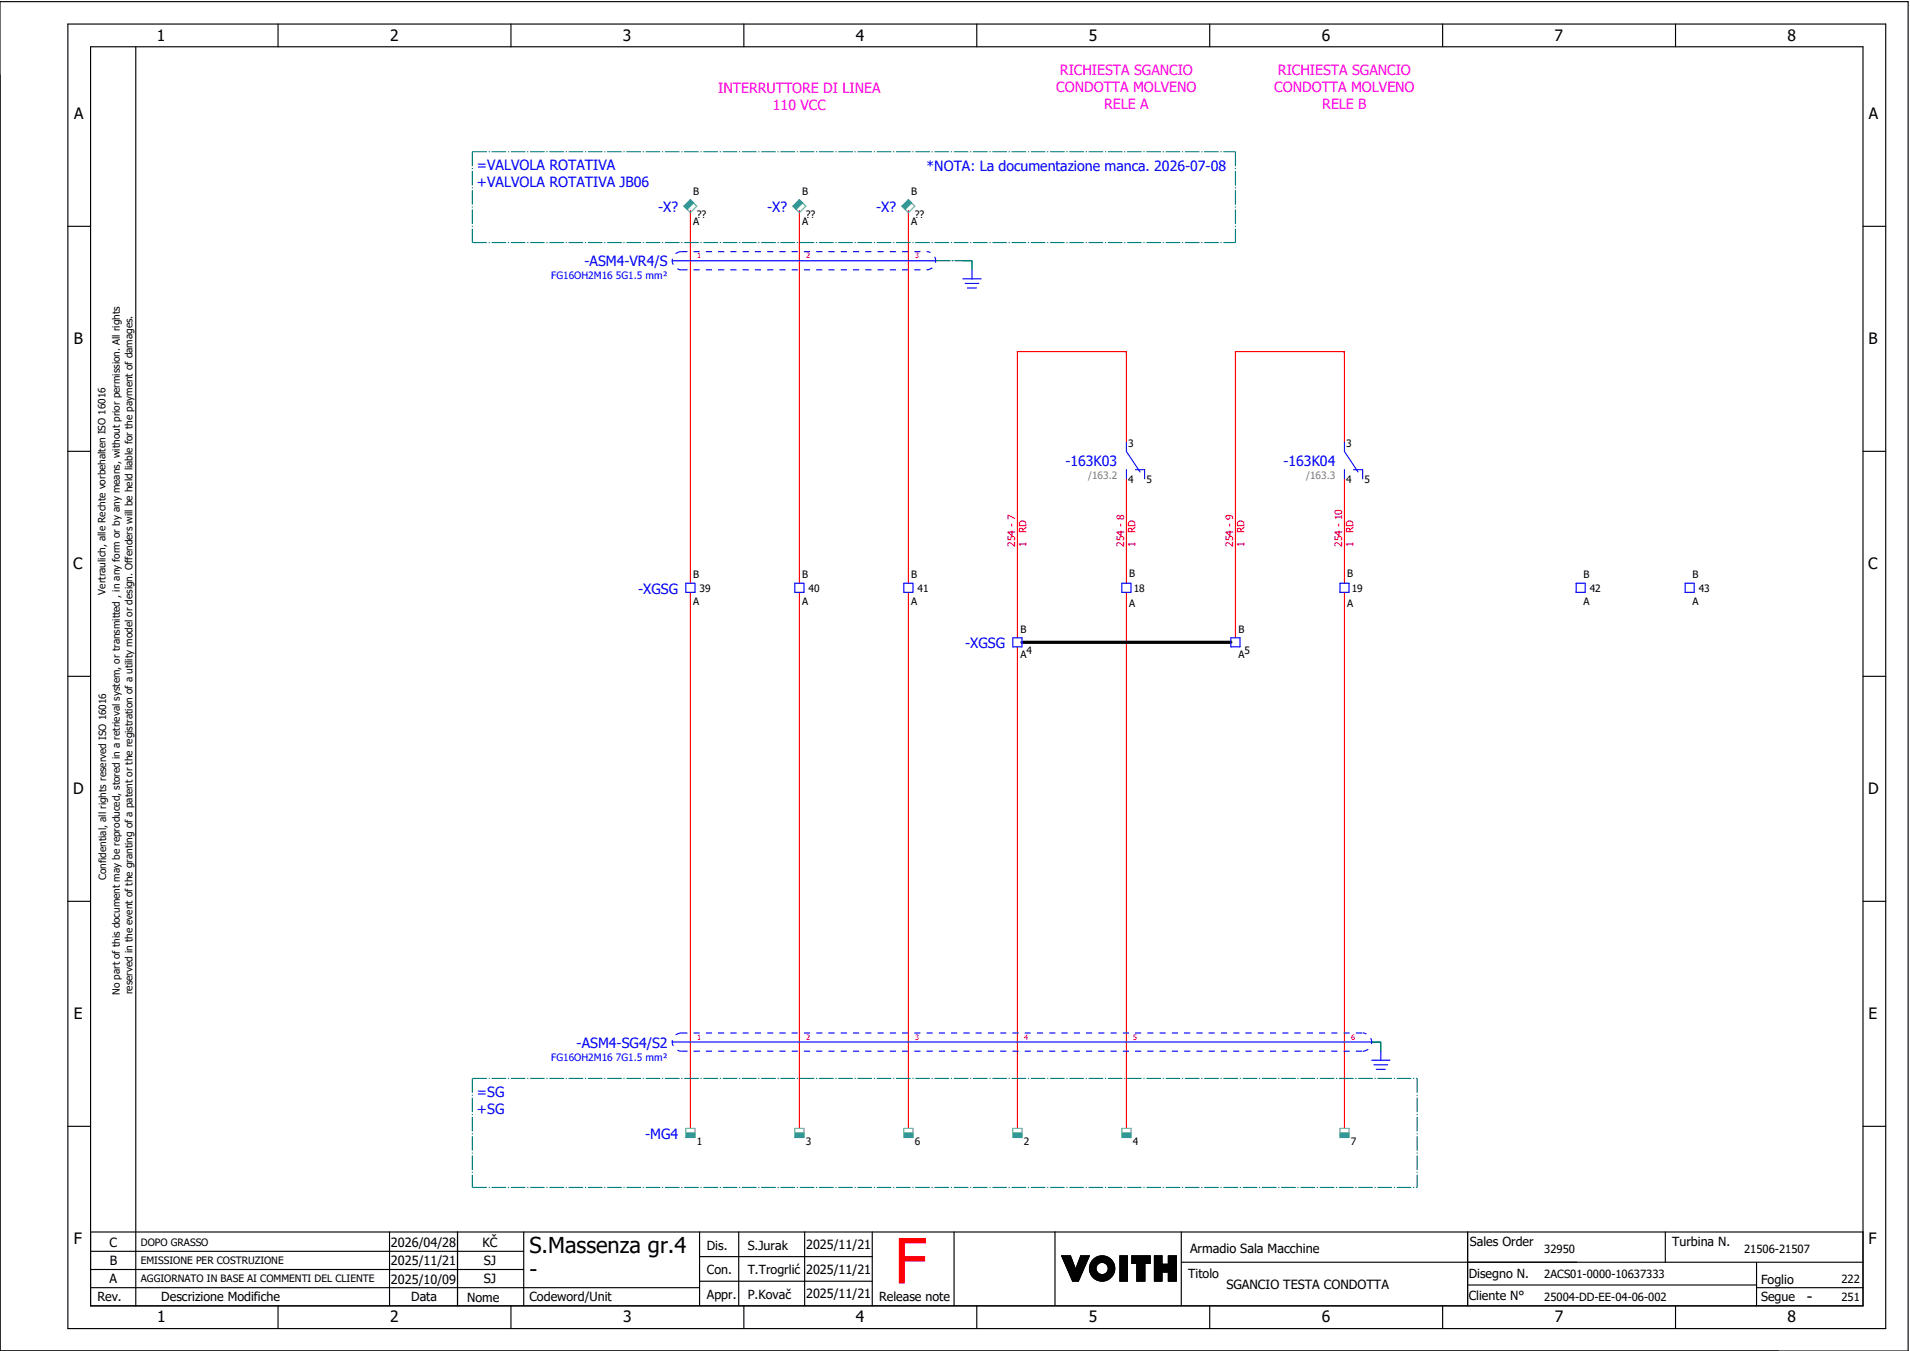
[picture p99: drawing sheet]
<svg xmlns="http://www.w3.org/2000/svg" width="421mm" height="297mm" viewBox="0 0 421 297" stroke-linecap="round" stroke-linejoin="round" font-family="sans-serif">
<defs><g id="words">
<text font-size="13.8" fill="#f00" x="196.9" y="282.5">F</text>
<g font-size="4.8">
<text x="116.6" y="275.8">S.Massenza gr.4</text>
<text x="116.6" y="281.1">-</text>
</g>
<g font-size="3.4">
<text x="34.5" y="9">1</text>
<text x="85.9" y="9">2</text>
<text x="137.1" y="9">3</text>
<text x="188.4" y="9">4</text>
<text x="239.7" y="9">5</text>
<text x="291" y="9">6</text>
<text x="342.3" y="9">7</text>
<text x="393.5" y="9">8</text>
<text x="16.3" y="26.2">A</text>
<text x="411.5" y="26.2">A</text>
<text x="16.2" y="75.8">B</text>
<text x="411.4" y="75.8">B</text>
<text x="16.1" y="125.3">C</text>
<text x="411.3" y="125.3">C</text>
<text x="16.1" y="174.8">D</text>
<text x="411.3" y="174.8">D</text>
<text x="16.2" y="224.4">E</text>
<text x="411.4" y="224.4">E</text>
<text x="16.2" y="273.9">F</text>
<text x="411.4" y="273.9">F</text>
<text x="397.8" y="286.6">-</text>
<text x="34.6" y="291">1</text>
<text x="85.9" y="291">2</text>
<text x="137.2" y="291">3</text>
<text x="188.4" y="291">4</text>
<text x="239.7" y="291">5</text>
<text x="291" y="291">6</text>
<text x="342.3" y="291">7</text>
<text x="393.6" y="291">8</text>
</g>
<g font-size="3.1" fill="#f0f">
<text x="233.4" y="16.5">RICHIESTA SGANCIO</text>
<text x="281.4" y="16.5">RICHIESTA SGANCIO</text>
<text x="158.1" y="20.5">INTERRUTTORE DI LINEA</text>
<text x="232.5" y="20.3">CONDOTTA MOLVENO</text>
<text x="280.5" y="20.3">CONDOTTA MOLVENO</text>
<text x="170.2" y="24.3">110 VCC</text>
<text x="243.1" y="24">RELE A</text>
<text x="291.1" y="24">RELE B</text>
</g>
<g font-size="3.1" fill="#00f">
<text x="105" y="37.5">=VALVOLA ROTATIVA</text>
<text x="105" y="41.3">+VALVOLA ROTATIVA JB06</text>
<text x="204" y="37.8">*NOTA: La documentazione manca. 2026-07-08</text>
<text x="144.9" y="46.7">-X?</text>
<text x="168.9" y="46.7">-X?</text>
<text x="192.9" y="46.7">-X?</text>
<text x="128.7" y="58.6">-ASM4-VR4/S</text>
<text x="234.6" y="102.6">-163K03</text>
<text x="282.6" y="102.6">-163K04</text>
<text x="140.5" y="130.7">-XGSG</text>
<text x="212.5" y="142.6">-XGSG</text>
<text x="127" y="230.6">-ASM4-SG4/S2</text>
<text x="105" y="241.5">=SG</text>
<text x="105" y="245.3">+SG</text>
<text x="142" y="250.7">-MG4</text>
</g>
<g font-size="2.8">
<text x="24.1" y="274.4">C</text>
<text x="86.1" y="274.4">2026/04/28</text>
<text x="106.2" y="274.4">KČ</text>
<text x="155.6" y="275.1">Dis.</text>
<text x="164.6" y="275.1">S.Jurak</text>
<text x="177.5" y="275">2025/11/21</text>
<text x="262" y="275.8">Armadio Sala Macchine</text>
<text x="323.6" y="274.3">Sales Order</text>
<text x="368.1" y="274.2">Turbina N.</text>
<text x="24.2" y="278.6">B</text>
<text x="86.1" y="278.6">2025/11/21</text>
<text x="106.5" y="278.6">SJ</text>
<text x="155.6" y="280.5">Con.</text>
<text x="164.6" y="280.5">T.Trogrlić</text>
<text x="177.5" y="280.4">2025/11/21</text>
<text x="261.6" y="281.3">Titolo</text>
<text x="323.4" y="281.2">Disegno N.</text>
<text x="21.4" y="286.5">Rev.</text>
<text x="24.1" y="282.5">A</text>
<text x="35.5" y="286.4">Descrizione Modifiche</text>
<text x="86.1" y="282.6">2025/10/09</text>
<text x="90.5" y="286.5">Data</text>
<text x="102.8" y="286.5">Nome</text>
<text x="106.5" y="282.5">SJ</text>
<text x="116.6" y="286.3">Codeword/Unit</text>
<text x="155.6" y="286">Appr.</text>
<text x="164.6" y="285.9">P.Kovač</text>
<text x="177.5" y="285.8">2025/11/21</text>
<text x="193.5" y="286.5">Release note</text>
<text x="270" y="283.8">SGANCIO TESTA CONDOTTA</text>
<text x="323.4" y="286.2">Cliente N°</text>
<text x="387.7" y="286.5">Segue</text>
<text x="387.7" y="282.6">Foglio</text>
</g>
<g font-size="2.5">
<text x="340" y="275.9">32950</text>
<text x="384" y="275.9">21506-21507</text>
<text x="340" y="281.4">2ACS01-0000-10637333</text>
<text x="340" y="286.4">25004-DD-EE-04-06-002</text>
<text x="405.4" y="282.4">222</text>
<text x="405.4" y="286.4">251</text>
</g>
<g font-size="2.2">
<text x="152.6" y="42.9">B</text>
<text x="176.6" y="42.9">B</text>
<text x="200.6" y="42.9">B</text>
<text x="152.6" y="49.6">A</text>
<text x="153.4" y="48">??</text>
<text x="176.6" y="49.6">A</text>
<text x="177.4" y="48">??</text>
<text x="200.6" y="49.6">A</text>
<text x="201.4" y="48">??</text>
<text x="248.4" y="98.3">3</text>
<text x="296.4" y="98.3">3</text>
<text x="248.4" y="106.2">4</text>
<text x="252.4" y="106.2">5</text>
<text x="296.4" y="106.2">4</text>
<text x="300.4" y="106.2">5</text>
<text x="23.2" y="130.9" transform="rotate(-90 23.2 130.9)">Vertraulich, alle Rechte vorbehalten ISO 16016</text>
<text x="152.6" y="127.3">B</text>
<text x="154" y="130.3">39</text>
<text x="176.6" y="127.3">B</text>
<text x="178" y="130.3">40</text>
<text x="200.6" y="127.3">B</text>
<text x="202" y="130.3">41</text>
<text x="248.6" y="126.9">B</text>
<text x="249.6" y="130.3">18</text>
<text x="296.6" y="126.9">B</text>
<text x="297.6" y="130.3">19</text>
<text x="348.6" y="127.3">B</text>
<text x="350" y="130.3">42</text>
<text x="372.6" y="127.3">B</text>
<text x="374" y="130.3">43</text>
<text x="152.6" y="133.2">A</text>
<text x="176.6" y="133.2">A</text>
<text x="200.6" y="133.2">A</text>
<text x="248.6" y="133.6">A</text>
<text x="296.6" y="133.6">A</text>
<text x="348.6" y="133.2">A</text>
<text x="372.6" y="133.2">A</text>
<text x="224.7" y="139.4">B</text>
<text x="272.7" y="139.4">B</text>
<text x="224.7" y="144.8">A</text>
<text x="226" y="144">4</text>
<text x="272.7" y="144.8">A</text>
<text x="274" y="144">5</text>
<text x="23.4" y="193.7" transform="rotate(-90 23.4 193.7)">Confidential, all rights reserved ISO 16016</text>
<text x="26.4" y="219" transform="rotate(-90 26.4 219)">No part of this document may be reproduced, stored in a retrieval system, or transmitted , in any form or by any means, without prior permission. All rights</text>
<text x="29.2" y="218.9" transform="rotate(-90 29.2 218.9)">reserved in the event of the granting of a patent or the registration of a utility model or design. Offenders will be held liable for the payment of damages.</text>
<text x="153.4" y="252">1</text>
<text x="177.4" y="252">3</text>
<text x="201.4" y="252">6</text>
<text x="225.4" y="252">2</text>
<text x="249.4" y="252">4</text>
<text x="297.4" y="252">7</text>
<text x="31" y="274.2">DOPO GRASSO</text>
<text x="31" y="278.3">EMISSIONE PER COSTRUZIONE</text>
<text x="31" y="282.3">AGGIORNATO IN BASE AI COMMENTI DEL CLIENTE</text>
</g>
<g font-size="2.2" fill="#00f">
<text x="121.3" y="61.5">FG16OH2M16 5G1.5 mm²</text>
<text x="121.3" y="233.5">FG16OH2M16 7G1.5 mm²</text>
</g>
<g font-size="2.2" fill="#7ca552">
<text x="239.6" y="105.5">/163.2</text>
<text x="287.6" y="105.5">/163.3</text>
</g>
<g font-size="2.2" fill="#f00">
<text x="226" y="117.4" transform="rotate(-90 226 117.4)">RD</text>
<text x="250" y="117.4" transform="rotate(-90 250 117.4)">RD</text>
<text x="274" y="117.4" transform="rotate(-90 274 117.4)">RD</text>
<text x="298" y="117.4" transform="rotate(-90 298 117.4)">RD</text>
<text x="223.5" y="120.4" transform="rotate(-90 223.5 120.4)">254 - 7</text>
<text x="226" y="120.4" transform="rotate(-90 226 120.4)">1</text>
<text x="247.5" y="120.4" transform="rotate(-90 247.5 120.4)">254 - 8</text>
<text x="250" y="120.4" transform="rotate(-90 250 120.4)">1</text>
<text x="271.5" y="120.4" transform="rotate(-90 271.5 120.4)">254 - 9</text>
<text x="274" y="120.4" transform="rotate(-90 274 120.4)">1</text>
<text x="295.5" y="120.4" transform="rotate(-90 295.5 120.4)">254 - 10</text>
<text x="298" y="120.4" transform="rotate(-90 298 120.4)">1</text>
</g>
<g font-size="1.6" fill="#f00">
<text x="153.5" y="56.9">1</text>
<text x="177.5" y="56.9">2</text>
<text x="201.5" y="56.9">3</text>
<text x="153.5" y="228.9">1</text>
<text x="177.5" y="228.9">2</text>
<text x="201.5" y="228.9">3</text>
<text x="225.5" y="228.9">4</text>
<text x="249.5" y="228.9">5</text>
<text x="297.5" y="228.9">6</text>
</g>
</g></defs>
<g fill="none" stroke="#000" stroke-width=".25">
<path d="M0 .4h420.1v297h-420.1zM14.9 5.3h400.3v287.2h-400.3zM19.9 10.3h390.3v277.2h-390.3zM29.9 10.4v277.1M61.2 5.3v5M112.5 5.3v5M163.8 5.3v5M215.1 5.3v5M266.3 5.3v5M317.6 5.3v5M368.9 5.3v5M14.9 49.8h5"/>
<path d="M410.2 49.8h5M14.9 99.3h5M410.2 99.3h5M14.9 148.9h5M410.2 148.9h5M14.9 198.4h5M410.2 198.4h5M14.9 247.9h5M410.2 247.9h5M19.9 271.2h390.3M19.9 279.5h95.4M19.9 275.4h95.4"/>
<path d="M85.8 271.2v16.3M100.7 271.2v16.3M115.3 271.2v16.3M154 271.2v16.3M154 276.6h38M162.6 271.2v16.3M177.2 271.2v16.3M192 271.2v16.3M210.1 271.2v16.3M232.3 271.1v16.3M233.7 276.4h2M233.7 276.4l2.5 5.6"/>
<path d="M233.8 276.4l-.1 .1M233.9 276.4l-.1 .2M234.1 276.4l-.3 .3M234.2 276.4l-.3 .4M234.4 276.4l-.5 .5M234.5 276.4l-.5 .6M234.7 276.4l-.7 .7M234.8 276.4l-.7 .8M235 276.4l-.9 .9M235.1 276.4l-.9 1M235.3 276.4l-1.1 1.1M235.4 276.4l-1.2 1.2"/>
<path d="M235.6 276.4l-1.3 1.3M235.7 276.4l1.1 3 1.1-3h1.9l-2.4 5.6h-1.2M235.7 276.5l-1.4 1.3M235.7 276.6l-1.3 1.3M235.8 276.7l-1.4 1.3M235.8 276.8l-1.3 1.3M235.9 276.9l-1.4 1.4M235.9 277l-1.3 1.4M235.9 277.1l-1.3 1.4M236 277.3l-1.3 1.3M236 277.4l-1.3 1.3M236.1 277.5l-1.3 1.3"/>
<path d="M236.1 277.6l-1.3 1.3M236.1 277.7l-1.3 1.3M236.2 277.8l-1.3 1.3M236.2 277.9l-1.3 1.3M236.3 278l-1.3 1.3M236.3 278.1l-1.3 1.3M236.3 278.2l-1.2 1.3M236.4 278.3l-1.3 1.3M236.4 278.4l-1.2 1.3M236.5 278.6l-1.3 1.2M236.5 278.7l-1.2 1.2M236.6 278.8l-1.3 1.2"/>
<path d="M236.6 278.9l-1.3 1.2M236.6 279l-1.2 1.2M236.7 279.1l-1.3 1.2M236.7 279.2l-1.2 1.3M236.8 279.3l-1.3 1.3M238 276.4l-.1 .1M238.1 276.4l-.3 .4M238.3 276.4l-.6 .6M238.4 279.8l-2.2 2.2M238.4 276.4l-.8 .8M238.5 279.5l-2.4 2.4M238.6 276.4l-1.1 1.1"/>
<path d="M238.6 279.3l-2.5 2.5M238.7 279l-2.7 2.7M238.7 276.4l-1.2 1.3M238.8 278.7l-2.8 2.9M238.9 276.4l-1.5 1.6M239 278.5l-3.1 3M239 276.4l-1.7 1.8M239.1 278.2l-3.2 3.2M239.2 276.4l-2 2.1M239.2 277.9l-3.4 3.4M239.3 277.7l-3.5 3.5M239.3 276.4l-2.2 2.3"/>
<path d="M239.4 277.4l-3.6 3.7M239.5 276.4l-2.5 2.5M239.5 277.1l-3.8 3.9M239.6 276.4l-2.7 2.8M239.7 276.9l-4 4M239.8 276.6l-4.2 4.2M239.8 276.4l-4.2 4.3M241.1 276.9l-.8 .8M241.3 279.3l-1.2 1.1M241.3 279.1l-1.2 1.2M241.3 279.4l-1.1 1.1M241.3 278.9l-1.3 1.3"/>
<path d="M241.3 279.5l-1.1 1.1M241.4 279.7l-1.1 1M241.4 278.7l-1.4 1.4M241.4 279.8l-1 1M241.4 276.7l-1.3 1.3M241.5 279.9l-1.1 1M241.5 280l-1 1M241.7 276.6l-1.7 1.7M241.9 276.5l-1.9 2M242.1 276.5l-2.2 2.2M242.3 276.5l-2.4 2.4M242.5 276.4l-2.6 2.6"/>
<path d="M242.6 276.4l-2.7 2.8M242.8 276.4l-2.9 3M242.9 276.5l-3 3M243 276.5l-3.1 3.1M243.2 276.5l-3.3 3.3M243.3 276.5l-3.4 3.4M243.4 276.6l-3.4 3.4M243.5 276.6l-1.4 1.4M243.6 276.6l-1.3 1.3M243.7 276.7l-1.2 1.2M243.9 276.7l-1.2 1.2M244 276.8l-1.2 1.1"/>
<path d="M244 276.8l-1.1 1.1M244.1 276.9l-1 1.1M244.2 276.9l-1 1.1M244.3 277l-1 1M244.4 277.1l-1 1M244.5 277.1l-1 1.1M244.6 277.2l-1.1 1M244.6 277.3l-1 1M244.7 277.4l-1 1M244.8 277.4l-1 1.1M244.8 277.5l-1 1.1M244.9 277.6l-1 1.1"/>
<path d="M245 277.7l-1.1 1.1M245 277.8l-1.1 1.1M245.1 277.9l-1.1 1.1M245.1 278l-1.1 1.1M245.2 278.1l-1.2 1.2M245.2 278.2l-1.2 1.3M245.3 278.3l-1.4 1.4M245.3 278.4l-1.5 1.5M245.3 278.5l-3.4 3.4M245.4 279.9l-2.1 2M245.4 278.7l-3.3 3.3M245.4 279.7l-2.3 2.3"/>
<path d="M245.4 278.8l-3.2 3.2M245.4 278.9l-3.1 3.1M245.4 279.5l-2.5 2.5M245.4 279.1l-2.9 2.9M245.4 279.4l-2.6 2.6M245.4 279.2l-2.8 2.8M246.6 276.4h1.6v5.6h-1.6zM246.6 276.4v.1M246.8 276.4l-.2 .3M246.9 276.4l-.3 .4M247.1 276.4l-.5 .6M247.2 276.4l-.6 .7"/>
<path d="M247.4 276.4l-.8 .9M247.5 276.4l-.9 1M247.7 276.4l-1.1 1.2M247.8 276.4l-1.2 1.3M248 276.4l-1.4 1.5M248.1 276.4l-1.5 1.6M248.2 280l-1.6 1.6M248.2 279.8l-1.6 1.7M248.2 279.7l-1.6 1.6M248.2 279.5l-1.6 1.7M248.2 279.4l-1.6 1.6M248.2 279.2l-1.6 1.7"/>
<path d="M248.2 277.4l-1.6 1.7M248.2 277.3l-1.6 1.6M248.2 277.1l-1.6 1.7M248.2 277l-1.6 1.6M248.2 276.8l-1.6 1.7M248.2 276.7l-1.6 1.6M248.2 276.5l-1.6 1.7M248.2 278l-1.6 1.7M248.2 277.9l-1.6 1.6M248.2 277.7l-1.6 1.7M248.2 277.6l-1.6 1.6M248.2 279.1l-1.6 1.6"/>
<path d="M248.2 278.9l-1.6 1.7M248.2 278.8l-1.6 1.6M248.2 278.6l-1.6 1.7M248.2 278.5l-1.6 1.6M248.2 278.3l-1.6 1.7M248.2 278.2l-1.6 1.6M249.2 276.4v.1M249.4 276.4l-.2 .2M249.5 276.4l-.3 .4M249.7 276.4l-.5 .5M249.8 276.4l-.6 .7M250 276.4l-.8 .8"/>
<path d="M250.1 276.4l-.9 1M250.3 278.1h-1.1v-1.7h4v1.7h-1.1v3.9h-1.8M250.3 278.1v3.9M250.3 276.4l-1.1 1.2M250.4 276.4l-1.2 1.3M250.6 276.4l-1.4 1.5M250.7 276.4l-1.5 1.6M250.9 276.4l-1.7 1.7M251 276.4l-1.6 1.7M251.2 276.4l-1.7 1.7M251.3 276.4l-1.6 1.7M251.5 276.4l-1.7 1.7"/>
<path d="M251.6 276.4l-1.6 1.7M251.8 276.4l-1.7 1.7M251.9 276.4l-1.6 1.7M252.1 279.9l-1.8 1.8M252.1 278.6l-1.8 1.8M252.1 278.4l-1.8 1.8M252.1 278.3l-1.8 1.8M252.1 279.2l-1.8 1.8M252.1 279l-1.8 1.8M252.1 278.9l-1.8 1.8M252.1 278.7l-1.8 1.8M252.1 279.3l-1.8 1.8"/>
<path d="M252.1 279.8l-1.8 1.8M252.1 279.6l-1.8 1.8M252.1 279.5l-1.8 1.8M252.1 276.4l-1.8 1.9M252.2 276.4l-1.9 2M252.4 276.4l-2.1 2.2M252.5 276.4l-2.2 2.3M252.7 276.4l-2.4 2.5M252.8 276.4l-2.5 2.6M253 276.4l-2.7 2.8M253.1 276.4l-2.8 2.9M253.2 277.4l-.7 .7"/>
<path d="M253.2 276.7l-2.9 2.9M253.2 276.5l-2.9 3M253.2 277.3l-.8 .8M253.2 277.1l-1 1M253.2 277l-2.9 2.9M253.2 276.8l-2.9 3M253.2 278l-.1 .1M253.2 277.9l-.2 .2M253.2 277.7l-.4 .4M253.2 277.6l-.5 .5M254.2 276.4v5.6M254.2 276.4h1.6"/>
<path d="M254.2 276.4v.1M254.3 276.4l-.1 .2M254.5 276.4l-.3 .4M254.6 276.4l-.4 .5M254.8 276.4l-.6 .7M254.9 276.4l-.7 .8M255.1 276.4l-.9 1M255.2 276.4l-1 1.1M255.4 276.4l-1.2 1.3M255.5 276.4l-1.3 1.4M255.7 276.4l-1.5 1.6M255.8 277.5l-1.6 1.7"/>
<path d="M255.8 277.4l-1.6 1.6M255.8 277.2l-1.6 1.7M255.8 277.1l-1.6 1.6M255.8 276.9l-1.6 1.7M255.8 276.8l-1.6 1.6M255.8 276.6l-1.6 1.7M255.8 276.5l-1.6 1.6M255.8 276.4v1.9M255.8 278l-1.6 1.6M255.8 277.8l-1.6 1.7M255.8 277.7l-1.6 1.6M255.8 278.3l-1.6 1.6"/>
<path d="M255.8 278.1l-1.6 1.7M255.9 278.3l-1.7 1.8M256.1 278.3l-1.9 1.9M256.2 278.3l-2 2.1M256.4 278.3l-2.2 2.2M256.5 278.3l-2.3 2.4M256.7 278.3l-2.5 2.5M256.8 278.3l-2.6 2.7M257 278.3l-2.8 2.8M257.1 278.3l-2.9 3M257.3 276.4l-.1 .2M257.5 276.4l-.3 .3"/>
<path d="M257.6 276.4l-.4 .5M257.8 276.4l-.6 .6M257.9 276.4l-.7 .8M258.1 276.4l-.9 .9M258.2 276.4l-1 1.1M258.4 276.4l-1.2 1.2M258.5 276.4l-1.3 1.4M258.7 276.4l-1.5 1.5M258.8 276.4l-1.6 1.7M259 276.4h-1.8v1.9h-1.4M259 276.4v5.6h-1.8v-2M259 276.5l-1.8 1.7"/>
<path d="M259 277.5l-2.5 2.5M259 277.4l-2.7 2.6M259 277.1l-3 2.9M259 276.9l-3.1 3.1M259 277.2l-2.8 2.8M259 276.8l-4.8 4.8M259 276.6l-4.8 4.8M259 279l-1.8 1.8M259 278.9l-1.8 1.7M259 278.7l-1.8 1.8M259 278.6l-1.8 1.7M259 278.4l-1.8 1.8"/>
<path d="M259 278.3l-1.8 1.7M259 278.1l-1.9 1.9M259 278l-2.1 2M259 277.8l-2.2 2.2M259 277.7l-2.4 2.3M259 279.3l-1.8 1.8M259 279.2l-1.8 1.7M259 279.9l-1.8 1.8M259 279.8l-1.8 1.7M259 279.6l-1.8 1.8M259 279.5l-1.8 1.7M260.1 271.2v16.3"/>
<path d="M260.1 277.9h150.1M323.1 271.2v16.3M366.6 271.2v6.7M386.7 277.9v9.6M19.9 283.5h134.1M61.2 287.5v5M112.5 287.5v5M154 282h38M163.8 287.5v5M215.1 287.5v5M237.5 281.9l-.1 .1M237.6 281.7l-.4 .3"/>
<path d="M237.7 281.4l-.6 .6M237.8 281.1l-.9 .9M237.9 280.9l-1.1 1.1M238 280.6l-1.4 1.4M238.2 280.3l-1.7 1.7M238.3 280.1l-2 1.9M241.6 280l-1 1.1M241.6 280.1l-1 1M241.7 280.2l-1 1M241.8 280.3l-1 1M241.9 280.3l-1 1.1M242 280.4l-1.1 1"/>
<path d="M242.1 280.4l-1.1 1.1M242.2 280.5l-1.1 1.1M242.3 280.5l-1.1 1.1M242.4 280.6l-1.1 1.1M242.6 280.6l-1.2 1.1M242.7 280.6l-1.2 1.2M242.9 280.6l-1.3 1.2M243.1 280.5l-1.4 1.4M243.3 280.4l-1.5 1.5M245.1 280.6l-1.1 1M245.2 280.3l-1.5 1.5M245.3 280.1l-1.8 1.8"/>
<path d="M248.2 281.6l-.4 .4M248.2 281.5l-.5 .5M248.2 281.9l-.1 .1M248.2 281.8l-.2 .2M248.2 281.3l-.7 .7M248.2 281.2l-.8 .8M248.2 281l-1 1M248.2 280.9l-1.1 1.1M248.2 280.7l-1.3 1.3M248.2 280.6l-1.4 1.4M248.2 280.4l-1.6 1.6M248.2 280.3l-1.6 1.6"/>
<path d="M248.2 280.1l-1.6 1.7M252.1 281.3l-.8 .7M252.1 281.1l-.9 .9M252.1 281l-1.1 1M252.1 280.8l-1.2 1.2M252.1 280.7l-1.4 1.3M252.1 280.5l-1.5 1.5M252.1 280.4l-1.7 1.6M252.1 280.2l-1.8 1.8M252.1 280.1l-1.8 1.8M252.1 281.7l-.3 .3M252.1 281.6l-.5 .4"/>
<path d="M252.1 281.4l-.6 .6M252.1 281.9l-.2 .1M255.8 280v2h-1.6M255.8 280.7l-1.3 1.3M255.8 280.5l-1.5 1.5M255.8 280.1l-1.6 1.6M255.8 280.4l-1.6 1.6M255.8 280h1.4M255.8 281.9l-.1 .1M255.8 281.7l-.3 .3M255.8 281.6l-.4 .4M255.8 281.4l-.6 .6"/>
<path d="M255.8 281.3l-.7 .7M255.8 281.1l-.9 .9M255.8 281l-1 1M255.8 280.8l-1.2 1.2M255.8 280.2l-1.6 1.7M259 281.9l-.2 .1M259 281.7l-.3 .3M259 281.6l-.5 .4M259 281.4l-.6 .6M259 281.3l-.8 .7M259 281.1l-.9 .9M259 281l-1.1 1"/>
<path d="M259 280.8l-1.2 1.2M259 280.7l-1.4 1.3M259 280.5l-1.5 1.5M259 280.4l-1.7 1.6M259 280.2l-1.8 1.8M259 280.1l-1.8 1.7M266.3 287.5v5M317.6 287.5v5M323.1 282.9h63.6M368.9 287.5v5M386.7 283.5h23.5"/>
<circle cx="242.6" cy="279.2" r="1.35"/>
<circle cx="242.6" cy="279.2" r="2.79"/>
</g>
<path d="M206 57.4h8M214 57.4v2M302 229.4h2M304 229.4v2" fill="none" stroke="#00be00" stroke-width=".25" stroke-dasharray="3.2 .4 .3 .4"/>
<g fill="none" stroke="#f00" stroke-width=".25">
<path d="M152 46.4v82M176 46.4v82M200 46.4v82M248 97.4v-20h-24v63M296 97.4v-20h-24v63M248 105.4v23M296 105.4v23M152 130.4v118M176 130.4v118M200 130.4v118M248 130.4v118M296 130.4v118"/>
<path d="M224 142.4v106"/>
</g>
<path d="M225 141.4h46" fill="none" stroke="#000" stroke-width=".7"/>
<path d="M212 57.4h2M214 57.4v2M302 229.4h2M304 229.4v2" fill="none" stroke="#00be00" stroke-width=".25" stroke-dasharray="3.2 .4 .3 .4" stroke-linecap="butt"/>
<path d="M104 33.4h168M104 33.4v20M272 33.4v20M104 53.4h168M104 237.4h208M104 237.4v24M312 237.4v24M104 261.4h208" fill="none" stroke="#007f7f" stroke-width=".25" stroke-dasharray="3.2 .4 .3 .4" stroke-linecap="butt"/>
<g fill="none" stroke="#52a5a5" stroke-width=".25">
<path d="M152 44l1.4 1.4-1.4 1.4-1.4-1.4zM152.7 44.7l-1.4 1.4M176 44l1.4 1.4-1.4 1.4-1.4-1.4zM176.7 44.7l-1.4 1.4M200 44l1.4 1.4-1.4 1.4-1.4-1.4zM200.7 44.7l-1.4 1.4M151 248.4h2v2h-2zM151 249.4h2M175 248.4h2v2h-2zM175 249.4h2M199 248.4h2v2h-2zM199 249.4h2"/>
<path d="M223 248.4h2v2h-2zM223 249.4h2M247 248.4h2v2h-2zM247 249.4h2M295 248.4h2v2h-2zM295 249.4h2"/>
</g>
<g fill="#52a5a5" stroke="#52a5a5" stroke-width=".22">
<path d="M152 44l.7 .7-1.4 1.4-.7-.7z"/>
<path d="M151 249.4h2v1h-2z"/>
<path d="M199 249.4h2v1h-2z"/>
<path d="M175 249.4h2v1h-2z"/>
<path d="M176 44l.7 .7-1.4 1.4-.7-.7z"/>
<path d="M200 44l.7 .7-1.4 1.4-.7-.7z"/>
<path d="M223 249.4h2v1h-2z"/>
<path d="M247 249.4h2v1h-2z"/>
<path d="M295 249.4h2v1h-2z"/>
</g>
<g fill="none" stroke="#00f" stroke-width=".25">
<path d="M148 57.4h58M214 59.4v2M212 61.4h4M212.5 62.4h3M213 63.4h2M248 97.4v2l3 4.5M296 97.4v2l3 4.5M248 103.4v2M250 103.4h2v2M296 103.4v2M298 103.4h2v2M151 128.4h2v2h-2z"/>
<path d="M175 128.4h2v2h-2zM199 128.4h2v2h-2zM247 128.4h2v2h-2zM295 128.4h2v2h-2zM347 128.4h2v2h-2zM371 128.4h2v2h-2zM223 140.4h2v2h-2zM271 140.4h2v2h-2zM148 229.4h154M302 233.4h4M302.5 234.4h3M303 235.4h2"/>
<path d="M304 231.4v2"/>
</g>
<path d="M150 59.4h54M150 55.4h54M150 55.4a2 2 0 0 0-2 2 2 2 0 0 0 2 2M204 59.4a2 2 0 0 0 2-2 2 2 0 0 0-2-2M150 231.4h150M150 227.4h150M150 227.4a2 2 0 0 0-2 2 2 2 0 0 0 2 2M300 231.4a2 2 0 0 0 2-2 2 2 0 0 0-2-2" fill="none" stroke="#00f" stroke-width=".25" stroke-dasharray="1.4 1.4" stroke-linecap="butt"/>
<use href="#words"/>
</svg>
